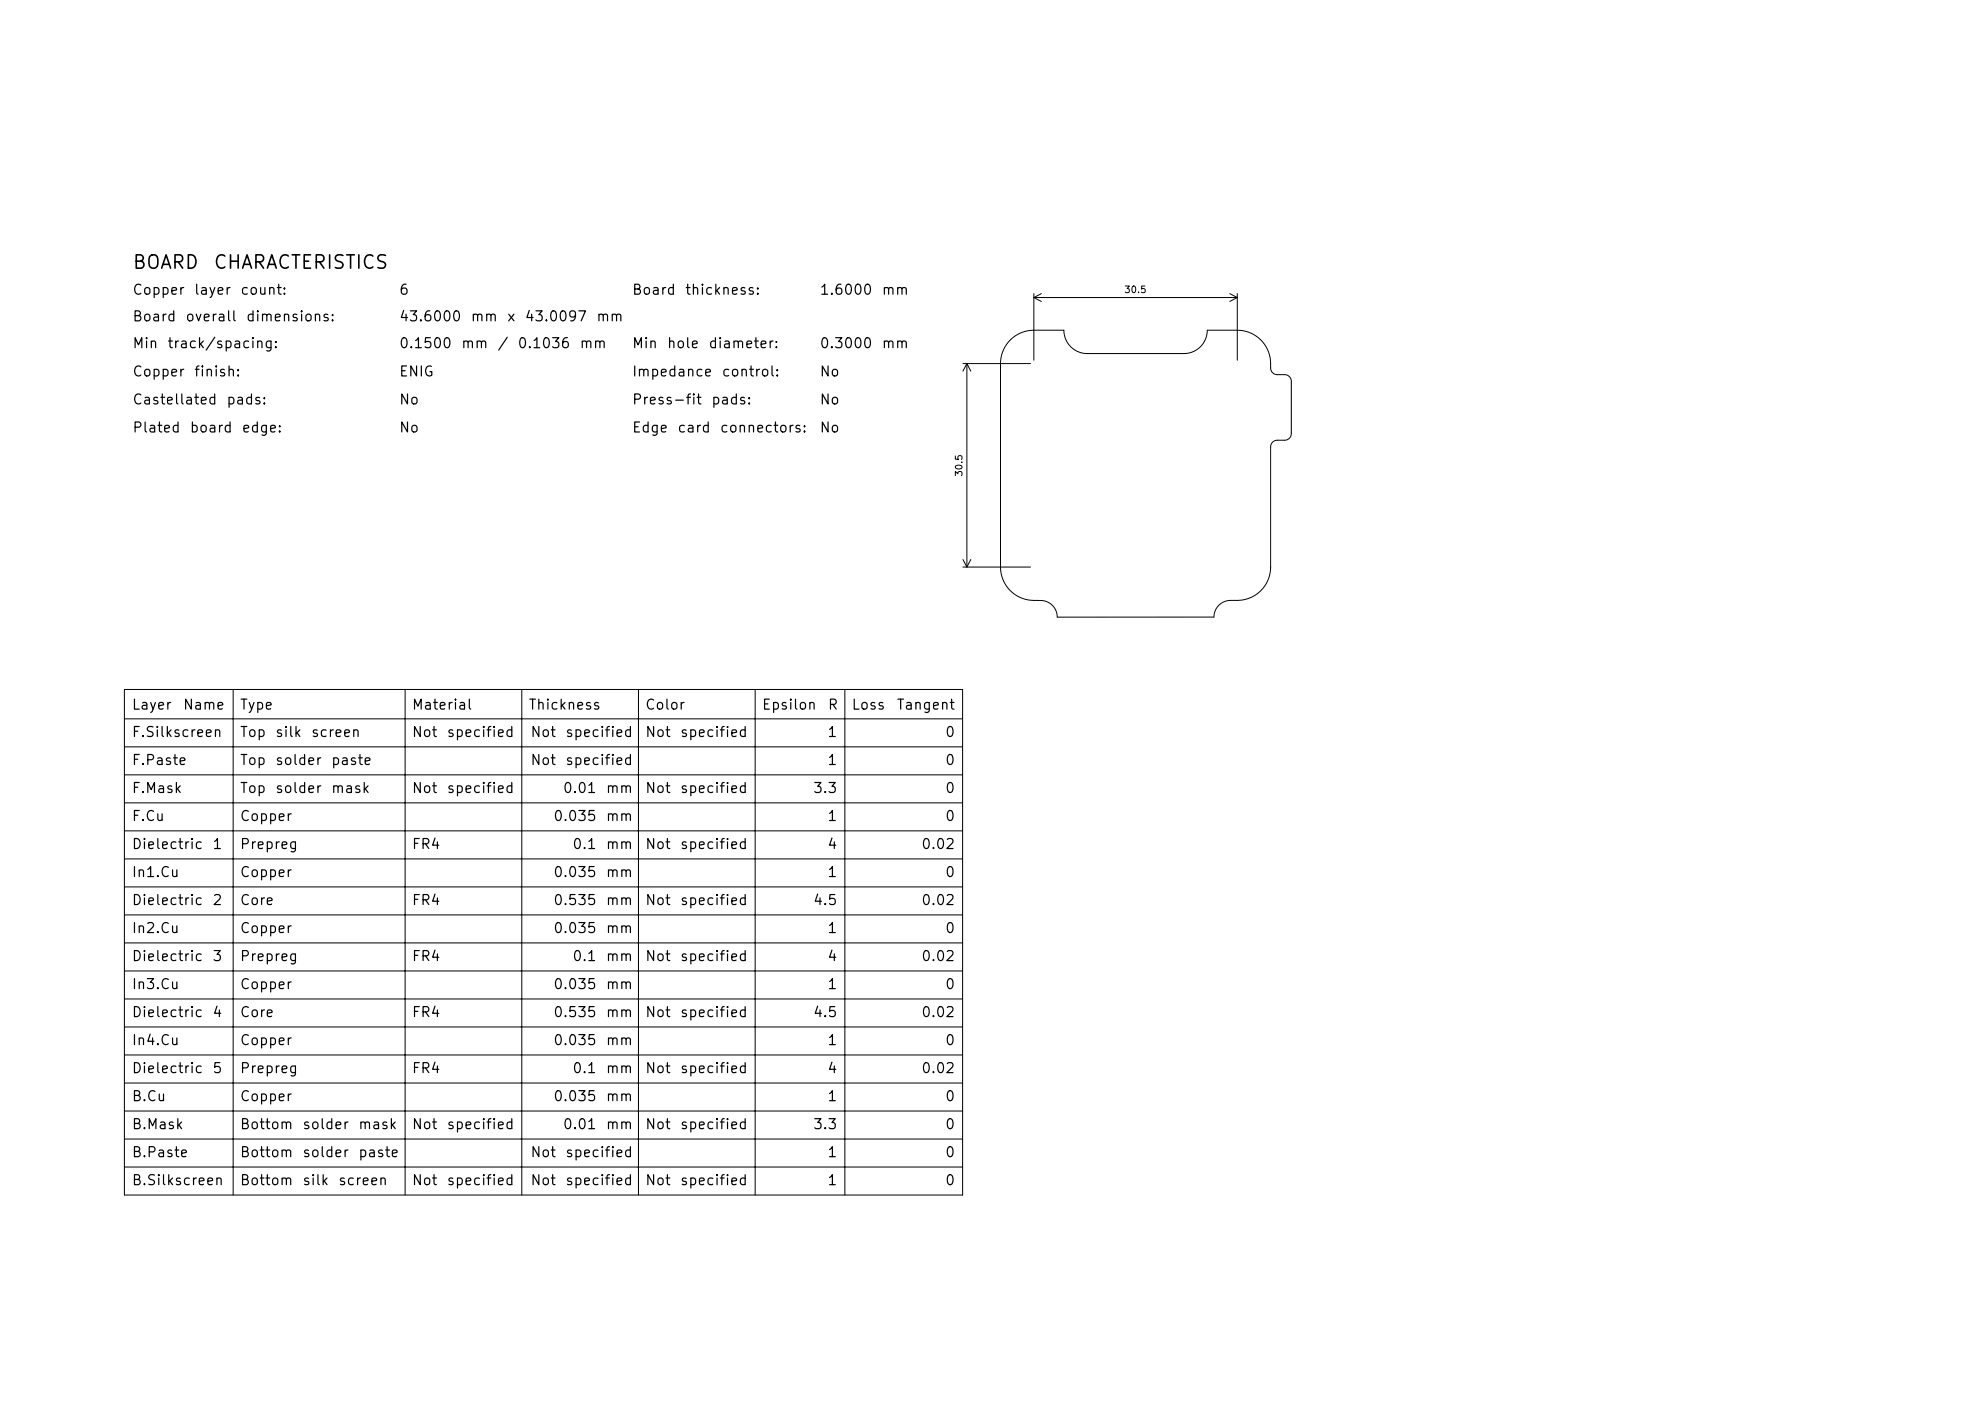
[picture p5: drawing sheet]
<svg xmlns="http://www.w3.org/2000/svg" width="297mm" height="210mm" viewBox="0 0 297 210" stroke-linecap="round" stroke-linejoin="round" font-family="sans-serif">
<defs><g id="words">
<g font-size="2">
<text x="19.8" y="40.8">BOARD</text>
<text x="31.9" y="40.8">CHARACTERISTICS</text>
</g>
<g font-size="1.5">
<text x="19.8" y="44.6">Copper</text>
<text x="29" y="44.6">layer</text>
<text x="35.9" y="44.6">count:</text>
<text x="59.7" y="44.6">6</text>
<text x="94.7" y="44.6">Board</text>
<text x="102.6" y="44.6">thickness:</text>
<text x="122.8" y="44.6">1.6000</text>
<text x="132.1" y="44.6">mm</text>
<text x="19.8" y="48.5">Board</text>
<text x="19.8" y="52.6">Min</text>
<text x="25" y="52.6">track/spacing:</text>
<text x="27.7" y="48.5">overall</text>
<text x="36.8" y="48.5">dimensions:</text>
<text x="59.7" y="48.5">43.6000</text>
<text x="59.7" y="52.6">0.1500</text>
<text x="69" y="52.6">mm</text>
<text x="70.5" y="48.5">mm</text>
<text x="74.5" y="52.6">/</text>
<text x="75.9" y="48.5">x</text>
<text x="77.5" y="52.6">0.1036</text>
<text x="78.6" y="48.5">43.0097</text>
<text x="86.8" y="52.6">mm</text>
<text x="89.3" y="48.5">mm</text>
<text x="94.7" y="52.6">Min</text>
<text x="99.9" y="52.6">hole</text>
<text x="106.1" y="52.6">diameter:</text>
<text x="122.8" y="52.6">0.3000</text>
<text x="132.1" y="52.6">mm</text>
<text x="19.8" y="56.8">Copper</text>
<text x="29" y="56.8">finish:</text>
<text x="59.7" y="56.8">ENIG</text>
<text x="94.7" y="56.8">Impedance</text>
<text x="108.1" y="56.8">control:</text>
<text x="122.8" y="56.8">No</text>
<text x="19.8" y="61">Castellated</text>
<text x="19.8" y="65.2">Plated</text>
<text x="28.3" y="65.2">board</text>
<text x="33.8" y="61">pads:</text>
<text x="36.1" y="65.2">edge:</text>
<text x="59.7" y="61">No</text>
<text x="59.7" y="65.2">No</text>
<text x="94.7" y="61">Press-fit</text>
<text x="94.7" y="65.2">Edge</text>
<text x="101.5" y="65.2">card</text>
<text x="106.5" y="61">pads:</text>
<text x="107.8" y="65.2">connectors:</text>
<text x="122.8" y="61">No</text>
<text x="122.8" y="65.2">No</text>
<text x="19.7" y="106.8">Layer</text>
<text x="27.3" y="106.8">Name</text>
<text x="35.9" y="106.8">Type</text>
<text x="61.6" y="106.8">Material</text>
<text x="79.1" y="106.8">Thickness</text>
<text x="96.6" y="106.8">Color</text>
<text x="114.1" y="106.8">Epsilon</text>
<text x="124" y="106.8">R</text>
<text x="127.6" y="106.8">Loss</text>
<text x="134.3" y="106.8">Tangent</text>
<text x="19.7" y="110.9">F.Silkscreen</text>
<text x="35.9" y="110.9">Top</text>
<text x="41.2" y="110.9">silk</text>
<text x="46.5" y="110.9">screen</text>
<text x="61.6" y="110.9">Not</text>
<text x="66.9" y="110.9">specified</text>
<text x="79.4" y="110.9">Not</text>
<text x="84.6" y="110.9">specified</text>
<text x="96.6" y="110.9">Not</text>
<text x="101.9" y="110.9">specified</text>
<text x="123.9" y="110.9">1</text>
<text x="141.6" y="110.9">0</text>
<text x="19.7" y="115.1">F.Paste</text>
<text x="19.7" y="119.2">F.Mask</text>
<text x="35.9" y="115.1">Top</text>
<text x="35.9" y="119.2">Top</text>
<text x="41.2" y="115.1">solder</text>
<text x="41.2" y="119.2">solder</text>
<text x="49.5" y="115.1">paste</text>
<text x="49.5" y="119.2">mask</text>
<text x="61.6" y="119.2">Not</text>
<text x="66.9" y="119.2">specified</text>
<text x="79.4" y="115.1">Not</text>
<text x="84.3" y="119.2">0.01</text>
<text x="84.6" y="115.1">specified</text>
<text x="90.7" y="119.2">mm</text>
<text x="96.6" y="119.2">Not</text>
<text x="101.9" y="119.2">specified</text>
<text x="121.8" y="119.2">3.3</text>
<text x="123.9" y="115.1">1</text>
<text x="141.6" y="115.1">0</text>
<text x="141.6" y="119.2">0</text>
<text x="19.7" y="123.4">F.Cu</text>
<text x="35.9" y="123.4">Copper</text>
<text x="82.8" y="123.4">0.035</text>
<text x="90.7" y="123.4">mm</text>
<text x="123.9" y="123.4">1</text>
<text x="141.6" y="123.4">0</text>
<text x="19.7" y="127.6">Dielectric</text>
<text x="19.7" y="131.8">In1.Cu</text>
<text x="31.7" y="127.6">1</text>
<text x="35.9" y="127.6">Prepreg</text>
<text x="35.9" y="131.8">Copper</text>
<text x="61.6" y="127.6">FR4</text>
<text x="82.8" y="131.8">0.035</text>
<text x="85.7" y="127.6">0.1</text>
<text x="90.7" y="127.6">mm</text>
<text x="90.7" y="131.8">mm</text>
<text x="96.6" y="127.6">Not</text>
<text x="101.9" y="127.6">specified</text>
<text x="123.9" y="127.6">4</text>
<text x="123.9" y="131.8">1</text>
<text x="138" y="127.6">0.02</text>
<text x="141.6" y="131.8">0</text>
<text x="19.7" y="136">Dielectric</text>
<text x="31.7" y="136">2</text>
<text x="35.9" y="136">Core</text>
<text x="61.6" y="136">FR4</text>
<text x="82.8" y="136">0.535</text>
<text x="90.7" y="136">mm</text>
<text x="96.6" y="136">Not</text>
<text x="101.9" y="136">specified</text>
<text x="121.8" y="136">4.5</text>
<text x="138" y="136">0.02</text>
<text x="19.7" y="140.2">In2.Cu</text>
<text x="35.9" y="140.2">Copper</text>
<text x="82.8" y="140.2">0.035</text>
<text x="90.7" y="140.2">mm</text>
<text x="123.9" y="140.2">1</text>
<text x="141.6" y="140.2">0</text>
<text x="19.7" y="144.4">Dielectric</text>
<text x="19.7" y="148.6">In3.Cu</text>
<text x="31.7" y="144.4">3</text>
<text x="35.9" y="144.4">Prepreg</text>
<text x="35.9" y="148.6">Copper</text>
<text x="61.6" y="144.4">FR4</text>
<text x="82.8" y="148.6">0.035</text>
<text x="85.7" y="144.4">0.1</text>
<text x="90.7" y="144.4">mm</text>
<text x="90.7" y="148.6">mm</text>
<text x="96.6" y="144.4">Not</text>
<text x="101.9" y="144.4">specified</text>
<text x="123.9" y="144.4">4</text>
<text x="123.9" y="148.6">1</text>
<text x="138" y="144.4">0.02</text>
<text x="141.6" y="148.6">0</text>
<text x="19.7" y="152.8">Dielectric</text>
<text x="31.7" y="152.8">4</text>
<text x="35.9" y="152.8">Core</text>
<text x="61.6" y="152.8">FR4</text>
<text x="82.8" y="152.8">0.535</text>
<text x="90.7" y="152.8">mm</text>
<text x="96.6" y="152.8">Not</text>
<text x="101.9" y="152.8">specified</text>
<text x="121.8" y="152.8">4.5</text>
<text x="138" y="152.8">0.02</text>
<text x="19.7" y="157">In4.Cu</text>
<text x="19.7" y="161.2">Dielectric</text>
<text x="31.7" y="161.2">5</text>
<text x="35.9" y="157">Copper</text>
<text x="35.9" y="161.2">Prepreg</text>
<text x="61.6" y="161.2">FR4</text>
<text x="82.8" y="157">0.035</text>
<text x="85.7" y="161.2">0.1</text>
<text x="90.7" y="157">mm</text>
<text x="90.7" y="161.2">mm</text>
<text x="96.6" y="161.2">Not</text>
<text x="101.9" y="161.2">specified</text>
<text x="123.9" y="157">1</text>
<text x="123.9" y="161.2">4</text>
<text x="138" y="161.2">0.02</text>
<text x="141.6" y="157">0</text>
<text x="19.7" y="165.4">B.Cu</text>
<text x="35.9" y="165.4">Copper</text>
<text x="82.8" y="165.4">0.035</text>
<text x="90.7" y="165.4">mm</text>
<text x="123.9" y="165.4">1</text>
<text x="141.6" y="165.4">0</text>
<text x="19.7" y="169.6">B.Mask</text>
<text x="19.7" y="173.8">B.Paste</text>
<text x="35.9" y="169.6">Bottom</text>
<text x="35.9" y="173.8">Bottom</text>
<text x="45.2" y="169.6">solder</text>
<text x="45.2" y="173.8">solder</text>
<text x="53.6" y="169.6">mask</text>
<text x="53.6" y="173.8">paste</text>
<text x="61.6" y="169.6">Not</text>
<text x="66.9" y="169.6">specified</text>
<text x="79.4" y="173.8">Not</text>
<text x="84.3" y="169.6">0.01</text>
<text x="84.6" y="173.8">specified</text>
<text x="90.7" y="169.6">mm</text>
<text x="96.6" y="169.6">Not</text>
<text x="101.9" y="169.6">specified</text>
<text x="121.8" y="169.6">3.3</text>
<text x="123.9" y="173.8">1</text>
<text x="141.6" y="169.6">0</text>
<text x="141.6" y="173.8">0</text>
<text x="19.7" y="178">B.Silkscreen</text>
<text x="35.9" y="178">Bottom</text>
<text x="45.2" y="178">silk</text>
<text x="50.6" y="178">screen</text>
<text x="61.6" y="178">Not</text>
<text x="66.9" y="178">specified</text>
<text x="79.4" y="178">Not</text>
<text x="84.6" y="178">specified</text>
<text x="96.6" y="178">Not</text>
<text x="101.9" y="178">specified</text>
<text x="123.9" y="178">1</text>
<text x="141.6" y="178">0</text>
</g>
<g font-size="1">
<text x="168.5" y="44.2">30.5</text>
<text x="144.5" y="71.5" transform="rotate(-90 144.5 71.5)">30.5</text>
</g>
</g></defs>
<g fill="none" stroke="#000" stroke-width=".15">
<path d="M144.4 54.5h10.1M145 54.5v30.5M145 54.5l.5 1.1M145 54.5l-.6 1.1M151.5 51a5 5 0 0 1 3.5-1.5h4.5a3.5 3.5 0 0 0 3.5 3.5h14.5a3.5 3.5 0 0 0 3.5-3.5h4.5a5.1 5.1 0 0 1 5 5.8 1 1 0 0 0 1 .9h1.1a1 1 0 0 1 1 1v7.8a1 1 0 0 1-1 1h-1.1a1 1 0 0 0-1 1v18a5.1 5.1 0 0 1-6 5 2.5 2.5 0 0 0-2.5 2.5h-23.5a2.5 2.5 0 0 0-2.5-2.5 5.2 5.2 0 0 1-5.8-3.7l-.2-1.3v-30.5a5 5 0 0 1 1.5-3.5zM155 44v10M155 44.6h30.5M155 44.6l1.1 .6M156.1 44l-1.1 .6M184.4 44l1.1 .6M185.5 44v10M185.5 44.6l-1.1 .6"/>
<path d="M144.4 85h10.1M144.4 83.9l.6 1.1M145.5 83.9l-.5 1.1M18.6 107.8h125.7M18.6 112h125.7M18.6 116.1h125.7M18.6 103.4h125.7v75.7h-125.7zM35 103.4v75.7M60.7 103.4v75.7M78.2 103.4v75.7M95.7 103.4v75.7M113.2 103.4v75.7"/>
<path d="M126.7 103.4v75.7M18.6 120.3h125.7M18.6 124.5h125.7M18.6 128.7h125.7M18.6 132.9h125.7M18.6 137.1h125.7M18.6 141.3h125.7M18.6 145.5h125.7M18.6 149.7h125.7M18.6 153.9h125.7M18.6 158.1h125.7M18.6 162.3h125.7"/>
<path d="M18.6 166.5h125.7M18.6 170.7h125.7M18.6 174.9h125.7"/>
</g>
<use href="#words"/>
</svg>
